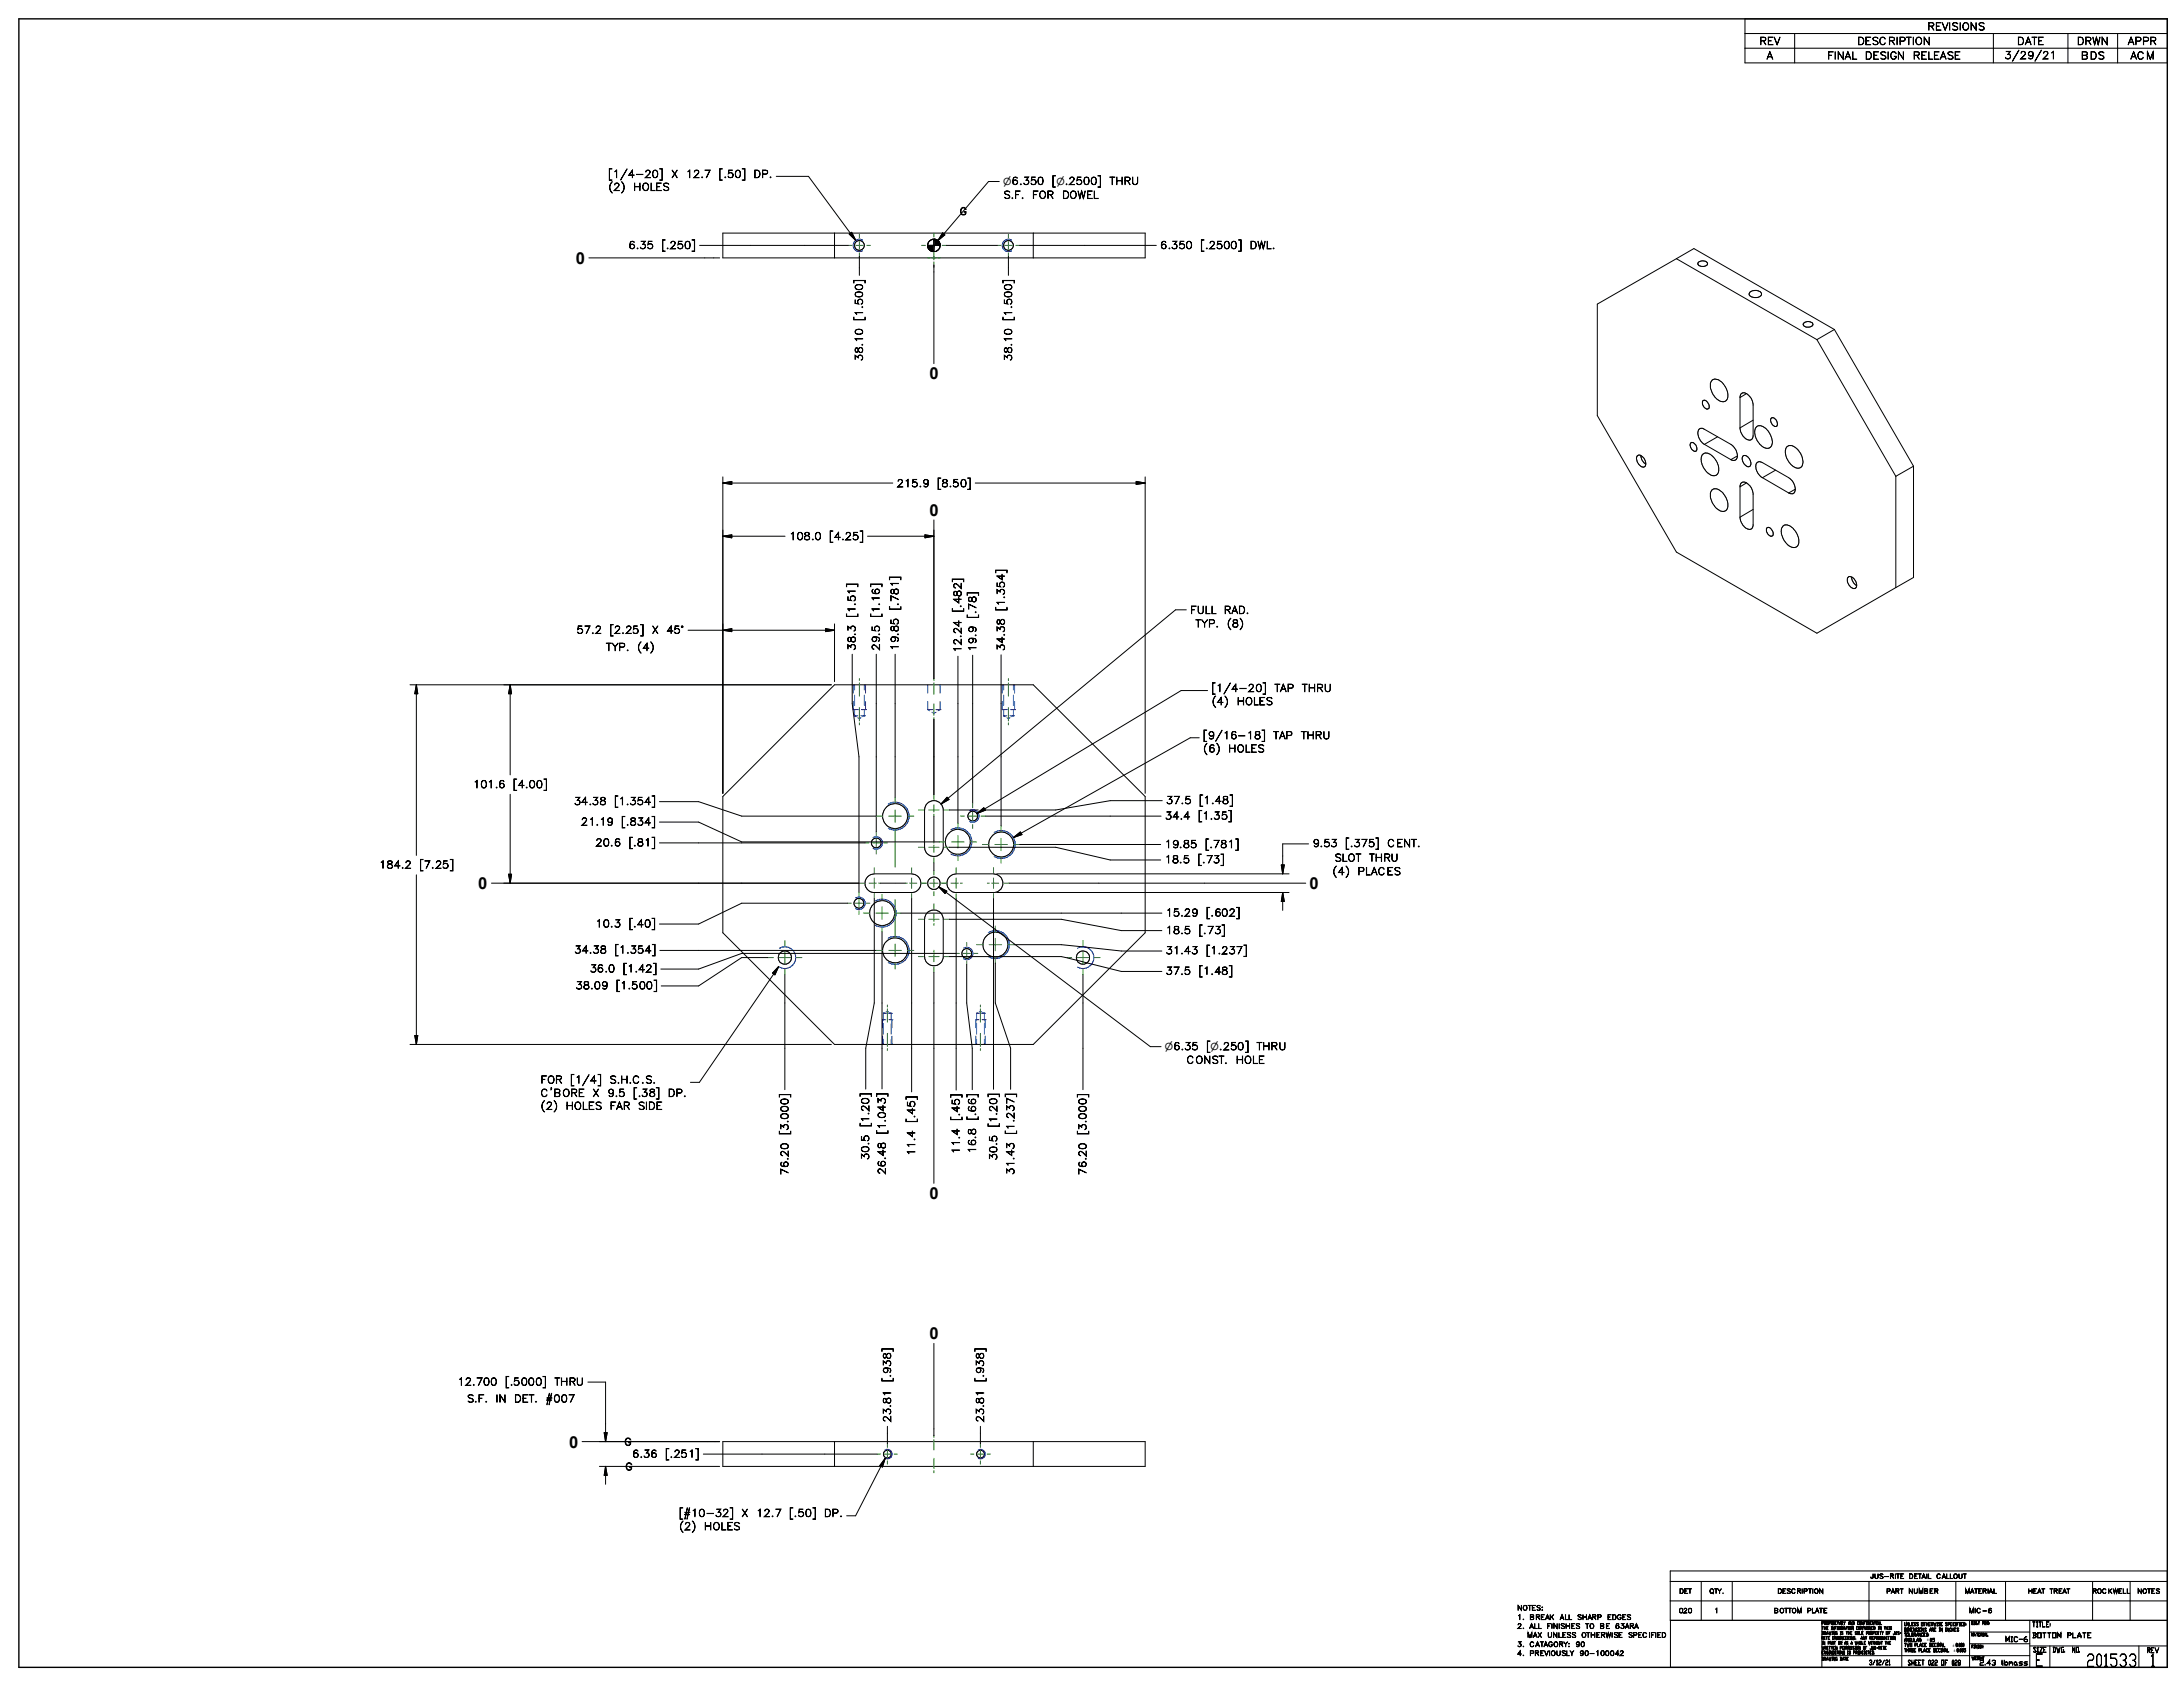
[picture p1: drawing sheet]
<svg xmlns="http://www.w3.org/2000/svg" width="279mm" height="216mm" viewBox="0 0 279 216" stroke-linecap="round" stroke-linejoin="round" font-family="sans-serif">
<defs><g id="words">
<g font-size="2.2">
<text x="260.4" y="213.2">E</text>
<text x="267" y="213.3">201533</text>
<text x="275.2" y="213.3">1</text>
</g>
<g font-size="2.1">
<text x="73.7" y="33.8">0</text>
<text x="119" y="48.6">0</text>
<text x="119" y="66">0</text>
<text x="61.2" y="113.8">0</text>
<text x="167.6" y="113.8">0</text>
<text x="119" y="153.5">0</text>
<text x="119" y="171.4">0</text>
<text x="72.9" y="185.3">0</text>
</g>
<g font-size="1.3">
<text x="225.2" y="5.7">REV</text>
<text x="237.7" y="5.7">DESCRIPTION</text>
<text x="246.7" y="3.9">REVISIONS</text>
<text x="258.2" y="5.7">DATE</text>
<text x="265.8" y="5.7">DRWN</text>
<text x="272.3" y="5.7">APPR</text>
<text x="226.1" y="7.6">A</text>
<text x="233.9" y="7.6">FINAL</text>
<text x="238.7" y="7.6">DESIGN</text>
<text x="244.8" y="7.6">RELEASE</text>
<text x="256.5" y="7.5">3/29/21</text>
<text x="266.3" y="7.6">BDS</text>
<text x="272.7" y="7.6">ACM</text>
<text x="77.9" y="22.7">[1/4-20]</text>
<text x="85.9" y="22.7">X</text>
<text x="87.8" y="22.7">12.7</text>
<text x="92" y="22.7">[.50]</text>
<text x="96.4" y="22.7">DP.</text>
<text x="134.6" y="23.6">[n.2500]</text>
<text x="142" y="23.6">THRU</text>
<text x="77.9" y="24.4">(2)</text>
<text x="81" y="24.4">HOLES</text>
<text x="122.8" y="27.5">G</text>
<text x="128.4" y="25.4">S.F.</text>
<text x="132.1" y="25.4">FOR</text>
<text x="135.9" y="25.4">DOWEL</text>
<text x="80.4" y="31.8">6.35</text>
<text x="84.7" y="31.8">[.250]</text>
<text x="148.5" y="31.8">6.350</text>
<text x="153.6" y="31.8">[.2500]</text>
<text x="159.9" y="31.8">DWL.</text>
<text x="110.4" y="41.1" transform="rotate(-90 110.4 41.1)">[1.500]</text>
<text x="129.5" y="41.1" transform="rotate(-90 129.5 41.1)">[1.500]</text>
<text x="110.4" y="46.2" transform="rotate(-90 110.4 46.2)">38.10</text>
<text x="129.5" y="46.2" transform="rotate(-90 129.5 46.2)">38.10</text>
<text x="114.8" y="62.3">215.9</text>
<text x="119.9" y="62.3">[8.50]</text>
<text x="101" y="69.1">108.0</text>
<text x="106.1" y="69.1">[4.25]</text>
<text x="73.8" y="81.1">57.2</text>
<text x="77.6" y="83.3">TYP.</text>
<text x="78" y="81.1">[2.25]</text>
<text x="81.5" y="83.3">(4)</text>
<text x="83.4" y="81.1">X</text>
<text x="85.3" y="81.1">45°</text>
<text x="109.5" y="83.3" transform="rotate(-90 109.5 83.3)">38.3</text>
<text x="109.5" y="79" transform="rotate(-90 109.5 79)">[1.51]</text>
<text x="112.6" y="83.3" transform="rotate(-90 112.6 83.3)">29.5</text>
<text x="112.6" y="79" transform="rotate(-90 112.6 79)">[1.16]</text>
<text x="115" y="83.3" transform="rotate(-90 115 83.3)">19.85</text>
<text x="115" y="78.1" transform="rotate(-90 115 78.1)">[.781]</text>
<text x="123" y="83.5" transform="rotate(-90 123 83.5)">12.24</text>
<text x="123" y="78.4" transform="rotate(-90 123 78.4)">[.482]</text>
<text x="124.9" y="83.4" transform="rotate(-90 124.9 83.4)">19.9</text>
<text x="124.9" y="79.2" transform="rotate(-90 124.9 79.2)">[.78]</text>
<text x="128.6" y="83.3" transform="rotate(-90 128.6 83.3)">34.38</text>
<text x="128.6" y="78.2" transform="rotate(-90 128.6 78.2)">[1.354]</text>
<text x="152.3" y="78.5">FULL</text>
<text x="153" y="80.3">TYP.</text>
<text x="156.6" y="78.5">RAD.</text>
<text x="157" y="80.3">(8)</text>
<text x="155.1" y="88.5">[1/4-20]</text>
<text x="163.1" y="88.5">TAP</text>
<text x="166.6" y="88.5">THRU</text>
<text x="154" y="94.6">[9/16-18]</text>
<text x="155.1" y="90.2">(4)</text>
<text x="158.3" y="90.2">HOLES</text>
<text x="162.9" y="94.6">TAP</text>
<text x="166.5" y="94.6">THRU</text>
<text x="60.5" y="100.8">101.6</text>
<text x="65.7" y="100.8">[4.00]</text>
<text x="154" y="96.3">(6)</text>
<text x="157.2" y="96.3">HOLES</text>
<text x="73.4" y="103">34.38</text>
<text x="74.3" y="105.6">21.19</text>
<text x="78.6" y="103">[1.354]</text>
<text x="79.5" y="105.6">[.834]</text>
<text x="149.1" y="104.9">34.4</text>
<text x="149.2" y="102.9">37.5</text>
<text x="153.3" y="104.9">[1.35]</text>
<text x="153.5" y="102.9">[1.48]</text>
<text x="48.5" y="111.1">184.2</text>
<text x="53.7" y="111.1">[7.25]</text>
<text x="76.2" y="108.3">20.6</text>
<text x="80.5" y="108.3">[.81]</text>
<text x="149.1" y="108.5">19.85</text>
<text x="149.1" y="110.4">18.5</text>
<text x="153.3" y="110.4">[.73]</text>
<text x="154.2" y="108.5">[.781]</text>
<text x="168" y="108.4">9.53</text>
<text x="170.5" y="112">(4)</text>
<text x="170.8" y="110.2">SLOT</text>
<text x="172.2" y="108.4">[.375]</text>
<text x="173.7" y="112">PLACES</text>
<text x="175.2" y="110.2">THRU</text>
<text x="177.5" y="108.4">CENT.</text>
<text x="76.2" y="118.7">10.3</text>
<text x="80.5" y="118.7">[.40]</text>
<text x="149.2" y="119.5">18.5</text>
<text x="149.2" y="117.3">15.29</text>
<text x="153.4" y="119.5">[.73]</text>
<text x="154.4" y="117.3">[.602]</text>
<text x="73.5" y="122">34.38</text>
<text x="75.5" y="124.4">36.0</text>
<text x="78.7" y="122">[1.354]</text>
<text x="79.7" y="124.4">[1.42]</text>
<text x="149.2" y="122.1">31.43</text>
<text x="149.2" y="124.7">37.5</text>
<text x="153.4" y="124.7">[1.48]</text>
<text x="154.4" y="122.1">[1.237]</text>
<text x="73.7" y="126.6">38.09</text>
<text x="78.8" y="126.6">[1.500]</text>
<text x="151.9" y="136.1">CONST.</text>
<text x="154.4" y="134.4">[n.250]</text>
<text x="158.2" y="136.1">HOLE</text>
<text x="160.8" y="134.4">THRU</text>
<text x="69.2" y="138.6">FOR</text>
<text x="69.2" y="140.3">C'BORE</text>
<text x="69.2" y="142">(2)</text>
<text x="72.4" y="142">HOLES</text>
<text x="73" y="138.6">[1/4]</text>
<text x="75.8" y="140.3">X</text>
<text x="77.7" y="140.3">9.5</text>
<text x="78" y="138.6">S.H.C.S.</text>
<text x="78" y="142">FAR</text>
<text x="81" y="140.3">[.38]</text>
<text x="81.6" y="142">SIDE</text>
<text x="85.5" y="140.3">DP.</text>
<text x="117.1" y="143.7" transform="rotate(-90 117.1 143.7)">[.45]</text>
<text x="122.8" y="143.4" transform="rotate(-90 122.8 143.4)">[.45]</text>
<text x="124.9" y="143.4" transform="rotate(-90 124.9 143.4)">[.66]</text>
<text x="100.9" y="145.2" transform="rotate(-90 100.9 145.2)">[3.000]</text>
<text x="111.2" y="148.5" transform="rotate(-90 111.2 148.5)">30.5</text>
<text x="111.2" y="144.2" transform="rotate(-90 111.2 144.2)">[1.20]</text>
<text x="113.3" y="145.2" transform="rotate(-90 113.3 145.2)">[1.043]</text>
<text x="117.1" y="147.9" transform="rotate(-90 117.1 147.9)">11.4</text>
<text x="122.8" y="147.7" transform="rotate(-90 122.8 147.7)">11.4</text>
<text x="124.9" y="147.6" transform="rotate(-90 124.9 147.6)">16.8</text>
<text x="127.6" y="148.5" transform="rotate(-90 127.6 148.5)">30.5</text>
<text x="127.6" y="144.3" transform="rotate(-90 127.6 144.3)">[1.20]</text>
<text x="129.8" y="145.2" transform="rotate(-90 129.8 145.2)">[1.237]</text>
<text x="139" y="145.2" transform="rotate(-90 139 145.2)">[3.000]</text>
<text x="100.9" y="150.4" transform="rotate(-90 100.9 150.4)">76.20</text>
<text x="113.3" y="150.3" transform="rotate(-90 113.3 150.3)">26.48</text>
<text x="129.8" y="150.4" transform="rotate(-90 129.8 150.4)">31.43</text>
<text x="139" y="150.4" transform="rotate(-90 139 150.4)">76.20</text>
<text x="58.5" y="177.3">12.700</text>
<text x="59.7" y="179.5">S.F.</text>
<text x="63.4" y="179.5">IN</text>
<text x="64.6" y="177.3">[.5000]</text>
<text x="65.8" y="179.5">DET.</text>
<text x="69.8" y="179.5">#007</text>
<text x="71" y="177.3">THRU</text>
<text x="114" y="176.9" transform="rotate(-90 114 176.9)">[.938]</text>
<text x="125.9" y="176.9" transform="rotate(-90 125.9 176.9)">[.938]</text>
<text x="79.9" y="185">G</text>
<text x="114" y="182" transform="rotate(-90 114 182)">23.81</text>
<text x="125.9" y="182" transform="rotate(-90 125.9 182)">23.81</text>
<text x="80" y="188.2">G</text>
<text x="80.9" y="186.5">6.36</text>
<text x="85.1" y="186.5">[.251]</text>
<text x="86.9" y="194.1">[#10-32]</text>
<text x="86.9" y="195.8">(2)</text>
<text x="90.1" y="195.8">HOLES</text>
<text x="94.9" y="194.1">X</text>
<text x="96.8" y="194.1">12.7</text>
<text x="101" y="194.1">[.50]</text>
<text x="105.5" y="194.1">DP.</text>
</g>
<g font-size="1.2">
<text x="128.4" y="23.6">n6.350</text>
<text x="149.1" y="134.4">n6.35</text>
</g>
<g font-size=".9">
<text x="260.1" y="209.6">BOTTOM</text>
<text x="260.1" y="208.2">TITLE:</text>
<text x="264.5" y="209.6">PLATE</text>
<text x="244.2" y="213.1">SHEET 022 OF 028</text>
<text x="253.3" y="213.1">2.43</text>
<text x="256.1" y="213.1">lbmass</text>
<text x="256.6" y="210.1">MIC-6</text>
<text x="260.2" y="211.5">SIZE</text>
<text x="262.7" y="211.5">DWG.</text>
<text x="265.2" y="211.5">NO.</text>
<text x="274.8" y="211.5">REV</text>
</g>
<g font-size=".8">
<text x="214.9" y="203.9">DET</text>
<text x="218.8" y="203.9">QTY.</text>
<text x="227.5" y="203.9">DESCRIPTION</text>
<text x="239.4" y="202">JUS-RITE</text>
<text x="241.4" y="203.9">PART</text>
<text x="244.3" y="203.9">NUMBER</text>
<text x="244.3" y="202">DETAIL</text>
<text x="247.8" y="202">CALLOUT</text>
<text x="251.5" y="203.9">MATERIAL</text>
<text x="259.5" y="203.9">HEAT</text>
<text x="262.3" y="203.9">TREAT</text>
<text x="267.8" y="203.9">ROCKWELL</text>
<text x="273.5" y="203.9">NOTES</text>
<text x="194.2" y="206.1">NOTES:</text>
<text x="194.2" y="207.3">1.</text>
<text x="194.2" y="208.4">2.</text>
<text x="195.5" y="209.6">MAX</text>
<text x="195.8" y="207.3">BREAK</text>
<text x="195.8" y="208.4">ALL</text>
<text x="198" y="208.4">FINISHES</text>
<text x="198" y="209.6">UNLESS</text>
<text x="199.6" y="207.3">ALL</text>
<text x="201.8" y="207.3">SHARP</text>
<text x="202.4" y="209.6">OTHERWISE</text>
<text x="202.9" y="208.4">TO</text>
<text x="204.7" y="208.4">BE</text>
<text x="205.7" y="207.3">EDGES</text>
<text x="206.7" y="208.4">63ARA</text>
<text x="208.4" y="209.6">SPECIFIED</text>
<text x="214.9" y="206.4">020</text>
<text x="219.4" y="206.4">1</text>
<text x="227" y="206.4">BOTTOM</text>
<text x="231.3" y="206.4">PLATE</text>
<text x="252" y="206.4">MIC-6</text>
<text x="194.2" y="210.7">3.</text>
<text x="194.2" y="211.9">4.</text>
<text x="195.8" y="210.7">CATAGORY:</text>
<text x="195.8" y="211.9">PREVIOUSLY</text>
<text x="201.6" y="210.7">90</text>
<text x="202.1" y="211.9">90-100042</text>
<text x="239.2" y="213.1">3/12/21</text>
</g>
<g font-size=".6">
<text x="243.7" y="208.1">UNLESS OTHERWISE SPECIFIED:</text>
<text x="243.7" y="208.8">DIMENSIONS ARE IN INCHES</text>
<text x="243.7" y="209.4">TOLERANCES:</text>
<text x="243.7" y="210.1">ANGULAR:</text>
<text x="243.7" y="210.7">TWO PLACE DECIMAL</text>
<text x="243.7" y="211.4">THREE PLACE DECIMAL</text>
</g>
<g font-size=".5">
<text x="233.2" y="207.9">PROPRIETARY AND CONFIDENTIAL</text>
<text x="233.2" y="208.5">THE INFORMATION CONTAINED IN THIS</text>
<text x="233.2" y="209.2">DRAWING IS THE SOLE PROPERTY OF JUS-</text>
<text x="233.2" y="209.8">RITE ENGINEERING.</text>
<text x="238.2" y="209.8">ANY REPRODUCTION</text>
<text x="252.3" y="207.9">GD&amp;T PER:</text>
<text x="252.3" y="209.4">MATERIAL</text>
<text x="233.2" y="212.5">DRAWING DATE</text>
<text x="233.2" y="211.1">WRITTEN PERMISSION OF JUS-RITE</text>
<text x="233.2" y="211.7">ENGINEERING IS PROHIBITED.</text>
<text x="233.2" y="210.4">IN PART OR AS A WHOLE WITHOUT THE</text>
<text x="246.6" y="210.1">`0.5</text>
<text x="249.9" y="210.7">`0.010</text>
<text x="250.1" y="211.4">`0.005</text>
<text x="252.3" y="212.4">WEIGHT</text>
<text x="252.3" y="210.9">FINISH</text>
</g>
</g></defs>
<g fill="none" stroke="#000" stroke-width=".13">
<path d="M223.3 2.4h54.1v5.6h-54.1zM223.3 4.3h54.1M223.3 6.2h54.1M229.7 4.3v3.7M255.1 4.3v3.7M264.7 4.3v3.7M271 4.3v3.7M75.4 33h16.7M89.5 31.4h19.1M92.5 29.8h54.1v3.2h-54.1zM99.4 22.6h4.1l6 8.2M106.8 29.8v3.2"/>
<path d="M108.7 30l.3-.3 .5 1.1zM110 32.8v2.4M118.7 31.4h1.6M119 32l.1 .1M119.5 30.6v1.6M119.5 33.9v12.6M119.6 30.6a.79 .79 0 0 1 .7 1 .79 .79 0 0 1-1.1 .5M120 30.8a.79 .79 0 0 0-1.2 .3 .79 .79 0 0 0 .6 1.1M120.6 29.8l.3 .3-.9 .7zM121.1 31.4h6.5M127.9 23.2h-1.4l-6.5 7.6M129.1 32.8v2.4"/>
<path d="M130.5 31.4h17.5M132.2 29.8v3.2M214.6 33.1l-10.2 5.8v14.3l10.2 17.5 17.9 10.3 10.1-5.8M214.6 33.1l2.2-1.3 18 10.4M214.6 33.1l17.9 10.4M217.4 33.6a.66 .66 0 0 1 .6-.3 .66 .66 0 0 1 .5 .5l-.1 .2a.89 .89 0 0 1-.9 0l-.2-.2zM224 37.4a1.03 1.03 0 0 1 1.4 .1 .61 .61 0 0 1-.5 .6h-.4a.5 .5 0 0 1-.6-.6zM209.6 58.3a.67 .67 0 0 1 .9 .4v.2a.53 .53 0 0 1 .2 .5 .53 .53 0 0 1-.4 .4 1.05 1.05 0 0 1-.7-1.5zM210 58.3l.1 .4a1.05 1.05 0 0 0 .5 .7M216.4 56.7a.67 .67 0 0 1 .8 .6v.3a.25 .25 0 0 1-.2 .2 .25 .25 0 0 1-.3-.1l-.3-.3a.59 .59 0 0 1 0-.7zM218 58.1a1.02 1.02 0 0 1 1.3 .4 1.87 1.87 0 0 1 .5 2.2 1.16 1.16 0 0 1-1.6-.6 1.65 1.65 0 0 1-.2-2zM218 51.3v-.1a.76 .76 0 0 1 .7 1.1h-.3a.81 .81 0 0 1-.4-1z"/>
<path d="M218.1 56.9a1.59 1.59 0 0 1-.7-1.9 .5 .5 0 0 1 .7-.1l3.4 2a1.6 1.6 0 0 1 .7 1.9 .54 .54 0 0 1-.7 0M218.1 56.9l3.4 1.9M219.1 48.6a1.13 1.13 0 0 1 1.5 .6l.2 .3a1.76 1.76 0 0 1 .2 1.7 .96 .96 0 0 1-1.4-.3l-.4-.5-.3-.8v-.5zM219.8 55.9l-1.7 1M222.4 58.3l-.9 .5M222.8 50.4a.71 .71 0 0 1 1.1 .3l.3 .3 .2 .7v4.1a.53 .53 0 0 1-.4 .5 .53 .53 0 0 1-.6-.1l-.4-.5-.3-.8v-4.1zM223.1 58.4a.67 .67 0 0 1 .9 .6 .45 .45 0 0 1 .1 .5 .45 .45 0 0 1-.4 .2h-.1a1.12 1.12 0 0 1-.5-1.3zM223.5 50.4l-.8 .5M224.4 53.8l-1.7 1M224.9 54.6a1.3 1.3 0 0 1 1.5 .7l.1 .2a1.44 1.44 0 0 1 .1 1.7 1.05 1.05 0 0 1-1.4-.5 1.88 1.88 0 0 1-.4-2zM226.7 53.5a.66 .66 0 0 1 .8 .7v.2a.31 .31 0 0 1-.3 .2 .31 .31 0 0 1-.3-.2l-.2-.2a.59 .59 0 0 1 0-.7zM228.7 57.2a1.01 1.01 0 0 1 1.4 .4 1.88 1.88 0 0 1 .4 2.2 1.06 1.06 0 0 1-1.4-.5 1.91 1.91 0 0 1-.4-2.1z"/>
<path d="M230.8 41.4a.8 .8 0 0 1 1.2 .1 .44 .44 0 0 1-.4 .4h-.4a.39 .39 0 0 1-.4-.5zM232.5 43.5l10.1 17.5M234.8 42.2l10.1 17.5M234.8 42.2l-2.3 1.3M244.9 59.7v14.2l-2.3 1.3M244.9 59.7l-2.3 1.3M92.5 61v40.5M92.5 68.6h8M92.5 61.8l1.2-.2v.4zM92.5 68.6l1.2-.2v.4zM92.5 61.8h21.8M106.8 79.8v7.4"/>
<path d="M111 68.6h8.5M118.4 68.4l1.1 .2-1.1 .2zM119.5 66.5v20.4M124.8 61.8h21.8M145.4 61.6l1.2 .2-1.2 .2zM146.6 61v40.5M151.8 78h-1.3l-30.1 24.9M219.1 62.7a.96 .96 0 0 1 1.3 .3 1.93 1.93 0 0 1 .5 2.3 1.23 1.23 0 0 1-1.6-.7l-.4-1v-.5zM222.8 61.8a.71 .71 0 0 1 1.1 .3l.3 .3 .2 .7v4.2a.53 .53 0 0 1-.4 .5 .53 .53 0 0 1-.6-.2l-.4-.5-.3-.8v-4.1zM223.5 61.8l-.8 .5M224.4 65.2l-1.7 1M225.6 61.1l3.3 2"/>
<path d="M225.6 61.1a1.57 1.57 0 0 1-.8-1.8 .56 .56 0 0 1 .8-.1l3.3 1.9a1.63 1.63 0 0 1 .7 1.9l-.1 .2-.6-.1M226.2 67.5a.7 .7 0 0 1 .7 .7v.2a.38 .38 0 0 1-.3 .2 .38 .38 0 0 1-.4-.3l-.1-.3v-.3zM227.3 60.2l-1.7 .9M228.2 67.3a1.14 1.14 0 0 1 1.5 .6l.1 .1a1.58 1.58 0 0 1 .2 2 1.37 1.37 0 0 1-1.7-.9l-.2-.6a1.26 1.26 0 0 1 .1-1.2zM229.8 62.6l-.9 .5M236.5 73.9a.64 .64 0 0 1 1 .4 .81 .81 0 0 1 0 1 1.04 1.04 0 0 1-1.1-1.2zM237 73.9l.1 .5 .5 .5M242.6 61v14.2M52.5 87.6h53.9M53.3 87.6v21.9M53.3 87.6l.2 1.2h-.4zM65.3 87.6l.2 1.2h-.4z"/>
<path d="M65.3 87.6v11.6M88.1 80.7h18.7M92.5 80.7l1.2-.2v.3zM105.7 80.5l1.1 .2-1.1 .1zM109.1 83.7v6.4l.8 6.8v16.1M112.2 83.7v22.8M114.6 83.7v18.4M119.5 92.1v9.6M122.6 84v21.4M124.5 83.9v18.9M128.1 83.8v21.9M153.5 94.4h-1.2l-22.6 12.8"/>
<path d="M154.6 88.4h-3.4l-26.2 15.7M53.3 112v21.7M62.9 113h47M65.1 111.9h.4l-.2 1.1zM65.3 101.7v11.3M84.4 105.2h5l5.5 2.5h17.2M84.4 102.6h5l5.5 1.8h17.3M84.4 107.9h26.3M92.5 101.9l14.3-14.3h25.4l14.4 14.3v17.5l-14.4 14.3h-25.4l-14.3-14.3zM108.5 115.6h-13.6l-5.5 2.7h-5M109.9 113.1v1.1M111.1 112.2l.3-.2 .5-.2h4.8a1.2 1.2 0 0 1 1.2 1.2 1.2 1.2 0 0 1-1.1 1.2h-5a1.19 1.19 0 0 1-1-.8 1.19 1.19 0 0 1 .3-1.2z"/>
<path d="M111.9 116.9v11.5l-1.1 5.8v5.2M111.9 115v1.8M112.2 107.7h2.3M112.7 113h1.8M112.9 119.2v2.4M114.6 113h1.3M114.6 107.7h4.9M115.3 116.9h4.2M116.7 115v6.6M118.6 102.9a1.2 1.2 0 0 1 1.9 .1l.2 .5v5.1a1.2 1.2 0 0 1-1.2 1 1.2 1.2 0 0 1-1.2-1.2v-4.7zM118.6 116.9a1.21 1.21 0 0 1 1.9 .1l.2 .5v5a1.19 1.19 0 0 1-1.2 1.1 1.19 1.19 0 0 1-1.1-1.1l-.1-4.9zM119.5 104.4v3.2"/>
<path d="M119.5 110.4v1.1M119.6 107.7h.6M119.6 116.9h29.1M120.2 113.5l27 20.4h1.4M120.2 113.5l1 .5-.2 .3zM121.2 102l.3 .3-1.1 .6zM121.5 108.4h1.1M121.5 103.7h3M121.5 117.6h14.3l7.7 1.5h5.2M121.5 112.2l.4-.2 .5-.2h4.8a1.2 1.2 0 0 1 1.2 1.2 1.2 1.2 0 0 1-1.1 1.2h-5a1.19 1.19 0 0 1-1-.8 1.19 1.19 0 0 1 .2-1.2zM122.4 115v7M122.6 108.4h12.5l7 1.7h6.5"/>
<path d="M124.5 103.7h.7M125 104.1l.9-.7 .2 .3zM126.1 104.4h22.5M127.2 115v5.9M127.6 111.8h37.4M127.6 114.2h37.4M129.1 113h38M129.7 107.2l.9-.7 .2 .3zM130.5 108.1h18.1M148.8 102.5h-6.7l-7 1.2h-9M164 110.7h.4l-.2 1.1zM164.2 114.2v2.3"/>
<path d="M164.2 114.2l.2 1.2h-.4zM167.5 108h-3.3v3.8M52.5 133.7h53.9M53.1 132.5h.4l-.2 1.2zM84.5 121.6h15.9M98.3 122.5h-3.4l-5.5 3.7h-4.8M99.7 123.7l-10.2 14.8h-1.1M99.7 123.7l-.5 1.1-.3-.3zM100.4 122h-5.5l-5.5 2h-4.8M100.5 124.7v14.8M100.5 122h14M100.5 121.6h11.7"/>
<path d="M112.9 121.7v17.7M114.6 122h4.9M116.7 121.7v18M119.5 124.4v27M119.6 122h2.7M121.5 122.4h2.2M122.4 122v17.5M123.7 123.4v5l.7 5.8v5.3M123.8 122.4h3.6M127.2 120.9v18.5M127.4 123.3v5.1l1.9 5.8v5.2M127.4 122.4h8.4l.6 .1"/>
<path d="M129.8 120.9h6l2.8 .3M136.5 122.6l2.1 .5M138.6 124.7v14.8M138.6 121.2l4.9 .5h5.2M138.6 123.1l4.9 1.2h5.2M75.2 176.9h2.3v7.6M119.5 171.9v11.8M74.5 184.5h17.6M76.7 187.7h15.4M77.3 183.4h.4l-.2 1.1zM77.5 187.7v2.3M77.5 187.7l.2 1.1h-.4z"/>
<path d="M90 186.1h22.3M92.5 184.5h54.1v3.2h-54.1zM106.8 184.5v3.2M113.3 186.6l-3.8 7.4h-1.1M113.3 186.6l-.4 1.1-.3-.1zM113.6 182.5v2.3M125.5 182.5v2.3M132.2 184.5v3.2M213.8 202.4h63.6M213.8 204.9h63.6M213.8 207.4v6h63.6v-12.4h-63.6v6.4h63.6M217.7 202.4v5"/>
<path d="M221.7 202.4v5M233.2 207.4v6M233.2 211.9h26.6M239.2 202.4v5M243.4 207.4v6M250.3 202.4v5M252.1 208.9h7.7M252.1 210.4h7.7M252.1 207.4v6M256.7 202.4v5M259.8 210.6h17.6M259.8 207.4v6"/>
<path d="M262.4 210.6v2.8M267.8 202.4v5M272.6 202.4v5M273.8 210.6v2.8"/>
<circle cx="110" cy="31.4" r=".63"/>
<circle cx="129.1" cy="31.4" r=".63"/>
<circle cx="109.9" cy="115.6" r=".62"/>
<circle cx="112.1" cy="107.9" r=".62"/>
<circle cx="112.9" cy="116.8" r="1.6"/>
<circle cx="114.6" cy="104.4" r="1.6"/>
<circle cx="119.5" cy="113" r=".8"/>
<circle cx="122.6" cy="107.7" r="1.59"/>
<circle cx="124.5" cy="104.4" r=".63"/>
<circle cx="128.1" cy="108.1" r="1.59"/>
<circle cx="100.5" cy="122.6" r=".85"/>
<circle cx="114.6" cy="121.6" r="1.6"/>
<circle cx="123.7" cy="122" r=".62"/>
<circle cx="127.4" cy="120.9" r="1.6"/>
<circle cx="138.6" cy="122.5" r=".84"/>
<circle cx="113.6" cy="186.1" r=".49"/>
<circle cx="125.5" cy="186.1" r=".5"/>
</g>
<g fill="none" stroke="#00f" stroke-width=".13">
<path d="M110.4 30.7a.8 .8 0 0 0-1.2 .7 .8 .8 0 0 0 1.2 .7M129.5 30.7a.8 .8 0 0 0-1.2 .7 .8 .8 0 0 0 1.2 .7M109.2 90.8h.1M109.2 87.6v1.1M109.2 89.8v1M109.2 90.8h.5M109.4 91.6h.1M109.4 91.6l.2 .1M109.4 87.6v.7M109.4 89v1.3M109.4 90.9v.7M109.4 91.6h.4"/>
<path d="M109.7 90.8h.1M109.8 91.9l.2 .1 .2-.1M110.2 91.6h.4M110.3 90.8h.1M110.3 90.8h.5M110.6 91.6h.1M110.6 91.6l-.2 .1M110.6 87.6v.7M110.6 89v1.3M110.6 90.9v.7M110.8 90.8h.1M110.8 87.6v1.1"/>
<path d="M110.8 89.8v1M118.7 90.8h.1M118.7 90.8l.3 .2M118.7 87.6v1.1M118.7 89.8v1M118.8 90.8h.5M119.3 90.8h.1M119.3 91.1l.2 .2 .3-.2M119.8 90.8h.1M119.8 90.8h.5M120.3 90.8h.1M120.3 90.8l-.2 .2"/>
<path d="M120.3 87.6v1.1M120.3 89.8v1M128.3 90.8h.1M128.3 87.6v1.1M128.3 89.8v1M128.3 90.8h.5M128.5 91.6h.1M128.5 91.6l.2 .1M128.5 87.6v.7M128.5 89v1.3M128.5 90.9v.7M128.5 91.6h.4"/>
<path d="M128.8 90.8h.1M128.9 91.9l.2 .1 .2-.1M129.3 91.6h.4M129.3 90.8h.1M129.3 90.8h.5M129.7 91.6h.1M129.7 90.9v.7l-.2 .1M129.7 87.6v.7M129.7 89v1.3M129.9 90.8h.1M129.9 87.6v1.1M129.9 89.8v1"/>
<path d="M109.5 114.9a.8 .8 0 0 1 1.2 .7 .8 .8 0 0 1-1.2 .7M111.7 107.2h.1a.82 .82 0 0 1 1.1 .4 .8 .8 0 0 1-.2 .9 .8 .8 0 0 1-1 .1M112 115.3a1.79 1.79 0 0 1 2.3 .4 1.79 1.79 0 0 1-.1 2.4 1.8 1.8 0 0 1-2.2 .3M113.7 102.9a1.79 1.79 0 0 1 1.9 .1 1.79 1.79 0 0 1 .7 1.8 1.79 1.79 0 0 1-2.6 1.2M121.7 106.2a1.8 1.8 0 0 1 2.7 1.5 1.8 1.8 0 0 1-2.7 1.6M124.1 103.8v-.1a.76 .76 0 0 1 1.1 .3 .79 .79 0 0 1-.1 1 .79 .79 0 0 1-1 .2M124.1 105.1v.1M126.5 119.4a1.79 1.79 0 0 1 2.7 1.5 1.79 1.79 0 0 1-2.7 1.5M127.2 106.5a1.84 1.84 0 0 1 2 .2 1.8 1.8 0 0 1 .4 2.4 1.8 1.8 0 0 1-2.4 .5M99.8 121.4h.1M99.8 121.4a1.39 1.39 0 0 1 2 1.2 1.39 1.39 0 0 1-2 1.2M113 130.5h.1"/>
<path d="M113 130.5v1M113 132.6v1.1M113 130.5h.4M113.1 129.7v.7M113.1 131v1.3M113.1 133v.7M113.1 129.7h.1M113.1 129.7h.3M113.2 129.6l-.1 .1M113.4 129.7h.1M113.4 129.5l.2-.1 .1 .1M113.7 120.1a1.79 1.79 0 0 1 2.7 1.5 1.79 1.79 0 0 1-2.7 1.6"/>
<path d="M113.7 129.7h.1M113.7 129.7h.3M113.8 130.5h.3M113.9 129.6l.2 .1M114.1 129.7h.1M114.1 129.7v.7M114.1 131v1.3M114.1 133v.7M114.2 130.5h.1M114.2 130.5v1M114.2 132.6v1.1M123.3 121.3a.79 .79 0 0 1 1.2 .7 .79 .79 0 0 1-1.2 .7"/>
<path d="M124.9 130.5h.1M124.9 130.5v1M124.9 132.6v1.1M124.9 130.5h.4M125 129.7h.3M125 129.7v.7M125 131v1.3M125 133v.7M125.2 129.6l-.2 .1M125.3 129.7h.1M125.3 129.5l.2-.1 .2 .1M125.7 129.7h.1"/>
<path d="M125.7 129.7h.3M125.7 130.5h.4M125.8 129.6l.2 .1M126 129.7h.1M126 129.7v.7M126 131v1.3M126 133v.7M126.1 130.5h.1M126.1 130.5v1M126.1 132.6v1.1M137.9 121.4a1.39 1.39 0 0 1 2.1 1.2 1.39 1.39 0 0 1-2.1 1.2M113.3 185.6a.6 .6 0 0 1 .9 .5 .6 .6 0 0 1-.9 .5"/>
<path d="M125.2 185.6a.6 .6 0 0 1 .9 .5 .6 .6 0 0 1-.9 .5"/>
</g>
<g fill="#000" stroke="#000" stroke-width=".13">
<path d="M108.7 30l.3-.3 .5 1.1zM118.7 31.5l.8-.1-.8 .1zM118.7 31.4h.8zM118.8 31.6l.7-.2zM118.7 31.5l.8-.1zM118.8 31.7l.7-.3-.7 .4zM118.8 31.8l.7-.4zM118.9 31.9l.6-.5-.6 .5zM118.9 31.9l.6-.5zM118.9 31.9l.6-.5-.5 .6zM119.5 31.4l-.5 .6zM119.5 31.4l-.4 .7z"/>
<path d="M119.5 31.4l-.3 .7h-.1zM119.5 31.4l-.3 .7zM119.5 31.4l-.2 .8zM119.5 31.4l-.1 .8zM119.5 31.4v.8h-.1zM119.5 30.6v.8zM119.5 31.4v.8zM119.6 30.6h.1l-.2 .8zM119.7 30.6l-.2 .8zM119.8 30.6v.1l-.3 .7zM119.8 30.7l-.3 .7zM119.9 30.7l-.4 .7z"/>
<path d="M120 30.7v.1l-.5 .6zM120 30.8l-.5 .6zM120.1 30.8v.1l-.6 .5zM119.5 31.4l.6-.5h.1zM119.5 31.4l.7-.5zM119.5 31.4l.7-.4v.1zM119.5 31.4l.8-.3zM119.5 31.4l.8-.2zM119.5 31.4l.8-.1v.1zM119.5 31.4h.8zM120.6 29.8l.3 .3-.9 .7zM92.5 61.8l1.2-.2v.4z"/>
<path d="M92.5 68.6l1.2-.2v.4zM118.4 68.4l1.1 .2-1.1 .2zM145.4 61.6l1.2 .2-1.2 .2zM53.3 87.6l.2 1.2h-.4zM65.3 87.6l.2 1.2h-.4zM92.5 80.7l1.2-.2v.3zM105.7 80.5l1.1 .2-1.1 .1zM65.1 111.9h.4l-.2 1.1zM120.2 113.5l1 .5-.2 .3zM121.2 102l.3 .3-1.1 .6zM125 104.1l.9-.7 .2 .3zM129.7 107.2l.9-.7 .2 .3z"/>
<path d="M164 110.7h.4l-.2 1.1zM164.2 114.2l.2 1.2h-.4zM53.1 132.5h.4l-.2 1.2zM99.7 123.7l-.5 1.1-.3-.3zM77.3 183.4h.4l-.2 1.1zM77.5 187.7l.2 1.1h-.4zM113.3 186.6l-.4 1.1-.3-.1z"/>
</g>
<path d="M2.4 2.4h275v211h-275z" fill="none" stroke="#000" stroke-width=".18"/>
<g fill="none" stroke="#23a718" stroke-width=".13">
<path d="M108.6 31.4h.4M109.5 31.4h1M110 30v.5M110 30.9v1M110 32.3v.5M110.9 31.4h.5M118 31.4h.5M118.7 33h.3M119 31.4h1.1M119.3 33h.5M119.5 29.8v.5M119.5 30.9v1"/>
<path d="M119.5 32.2v1.1M119.5 33.5v.3M120.1 33h.2M120.6 31.4h.5M127.6 31.4h.5M128.6 31.4h1M129.1 30v.5M129.1 30.9v1M129.1 32.3v.5M130 31.4h.5M110 86.9v.2M110 87.4v1.7"/>
<path d="M110 90.5v1.8M110 92.5v.3M119.5 86.9v.2M119.5 87.4v1.5M119.5 90.1v1.5M119.5 91.8v.3M129.1 86.9v.2M129.1 87.4v1.7M129.1 90.5v1.8M129.1 92.5v.3M108.5 115.6h.5M109.5 115.6h.9"/>
<path d="M109.9 113h.7M109.9 114.2v.5M109.9 115.1v1M109.9 116.6v.4M110.5 116.9h.8M110.7 107.9h.5M110.9 115.6h.4M111.2 113h1M111.7 107.9h.9M111.9 111v.7M111.9 112.4v1.3M111.9 114.3v.7"/>
<path d="M112.1 116.9h1.6M112.2 106.5v.4M112.2 107.4v1M112.2 108.8v.5M112.2 104.4h.8M112.4 113h.3M112.9 114.5v.8M112.9 116v1.6M112.9 118.4v.8M113.1 107.9h.5M113.8 104.4h1.6M114.5 116.9h.8"/>
<path d="M114.6 102.1v.7M114.6 103.7v1.5M114.6 106v5M114.6 115.1v4.9M115.9 113h.2M116.1 104.4h.9M116.4 113h.9M116.7 111v.7M116.7 112.4v1.3M116.7 114.3v.7M117.5 103.7h.7M117.5 108.4h.7"/>
<path d="M117.5 117.6h.7M118 113h.7M118.9 103.7h1.3M118.9 108.4h1.3M118.9 117.6h1.3M119 113h1.1M119.5 101.7v.6M119.5 103v.9M119.5 104.2v.2M119.5 107.6v.3M119.5 108.2v.9M119.5 109.8v.6"/>
<path d="M119.5 111.5v.5M119.5 112.5v1.1M119.5 114.1v.5M119.5 115.7v.6M119.5 117v.9M119.5 118.2v.2M120.2 107.7h.8M120.4 113h.7M120.9 103.7h.6M120.9 108.4h.6M120.9 117.6h.6M121.7 113h1"/>
<path d="M121.8 107.7h1.6M122.4 111v.7M122.4 112.4v1.3M122.4 114.3v.7M122.6 105.4v.7M122.6 106.9v1.6M122.6 109.3v.8M122.9 113h.3M122.9 104.4h.5M124 104.4h1M124.2 107.7h.8M124.5 102.8v.6"/>
<path d="M124.5 103.9v1.1M124.5 105.5v.5M125.6 104.4h.5M125.7 108.1h.9M126.4 113h.2M126.9 113h.9M127.2 111v.7M127.2 112.4v1.3M127.2 114.3v.7M127.3 108.1h1.6M127.4 118.5v.8M128.1 105.7v.8"/>
<path d="M128.1 107.3v1.6M128.1 109.7v.8M128.5 113h.6M129.7 108.1h.8M98.3 122.5h.7M99.7 122.5h1.5M100.5 120.4v.7M100.5 121.8v1.5M100.5 124v.7M101.9 122.5h.7M112.2 121.6h.8M113.6 128.6v.3"/>
<path d="M113.6 129.1v1.7M113.6 132.2v1.7M113.6 134.2v.3M113.8 121.6h1.6M114.6 120.8v1.6M114.6 123.2v.8M116.1 121.6h.9M117.5 122.4h.7M118.9 122.4h1.3M119.5 121.6v.3M119.5 122.1v1M119.5 123.7v.7"/>
<path d="M120.9 122.4h.6M122.3 122h.5M123.3 122h.9M123.7 120.6v.5M123.7 121.6v.9M123.7 123v.4M124.7 122h.5M125 120.9h.8M125.5 128.6v.3M125.5 129.1v1.7M125.5 132.2v1.7M125.5 134.2v.3"/>
<path d="M126.6 120.9h1.6M127.4 120.1v1.6M127.4 122.5v.8M129 120.9h.8M136.4 122.5h.8M137.9 122.5h1.4M138.6 120.4v.7M138.6 121.8v1.5M138.6 124v.7M140.1 122.5h.7M112.3 186.1h.4M113.1 186.1h.9"/>
<path d="M113.6 184.8v.4M113.6 185.7v.8M113.6 187v.4M114.4 186.1h.4M119.5 183.7v.3M119.5 184.2v1.4M119.5 186.6v1.3M119.5 188.2v.3M124.2 186.1h.4M125.1 186.1h.8M125.5 184.8v.4M125.5 185.7v.8"/>
<path d="M125.5 187v.4M126.3 186.1h.5"/>
</g>
<use href="#words"/>
</svg>
